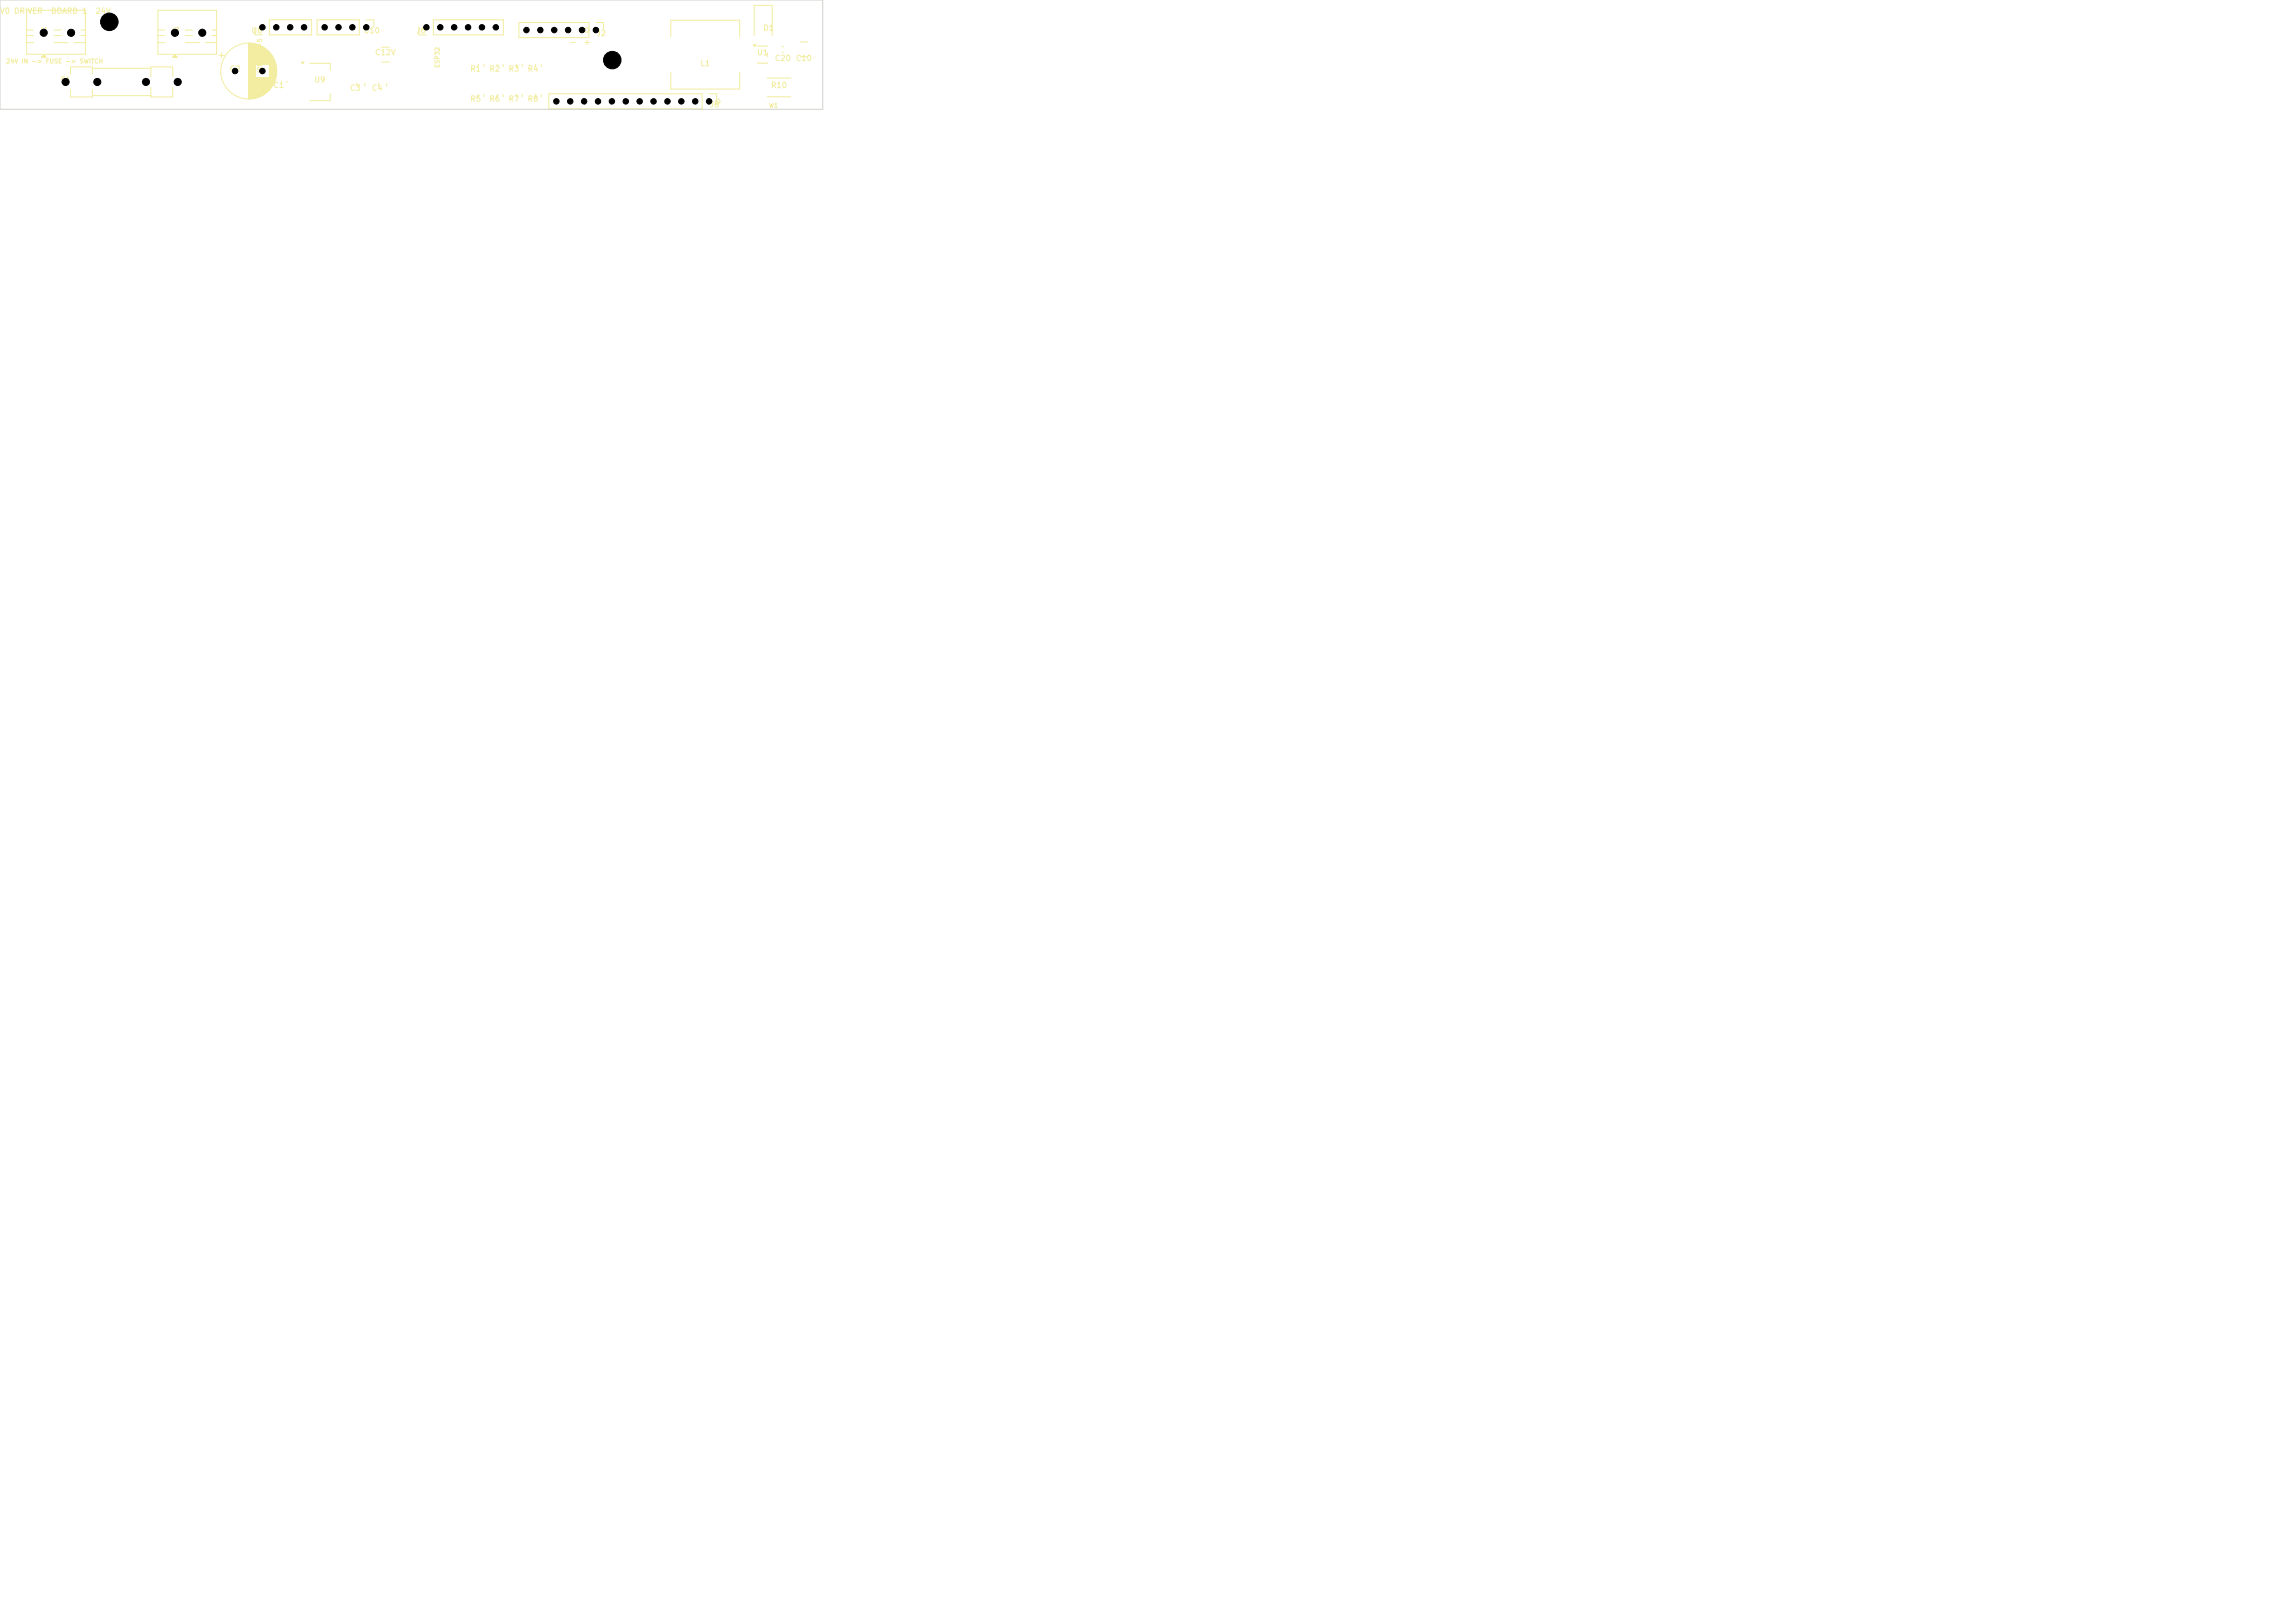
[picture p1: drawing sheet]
<svg xmlns="http://www.w3.org/2000/svg" width="420mm" height="297mm" viewBox="0 0 420 297" stroke-linecap="round" stroke-linejoin="round" font-family="sans-serif">
<defs><g id="words">
<g font-size="1" fill="#f2eda1">
<text x="-.1" y="2.8">V0 DRIVER</text>
<text x="9.2" y="2.8">BOARD 1</text>
<text x="17.4" y="2.8">24V</text>
<text x="18.3" y="4.3">MH1</text>
<text x="139.5" y="5.8">D1</text>
<text x="7" y="6.3">J1</text>
<text x="31" y="6.3">J7</text>
<text x="45.9" y="6.3">U8</text>
<text x="66.4" y="6.3">U10</text>
<text x="68.5" y="10.3">C12V</text>
<text x="76" y="6.3">J6</text>
<text x="104.1" y="8.5">-</text>
<text x="106.7" y="8.5">+</text>
<text x="109" y="6.8">J2</text>
<text x="110.3" y="11.3">MH5</text>
<text x="138.4" y="10.3">U1</text>
<text x="141.6" y="11.4">C20</text>
<text x="145.5" y="11.4">C10</text>
<text x="11" y="15.3">F1</text>
<text x="41.9" y="13.3">C2</text>
<text x="49.9" y="16.3">C1</text>
<text x="57.4" y="15.3">U9</text>
<text x="63.9" y="16.8">C3</text>
<text x="67.9" y="16.8">C4</text>
<text x="85.9" y="13.3">R1</text>
<text x="89.4" y="13.3">R2</text>
<text x="92.9" y="13.3">R3</text>
<text x="96.4" y="13.3">R4</text>
<text x="128" y="12.3">L1</text>
<text x="140.9" y="16.3">R10</text>
<text x="85.9" y="18.8">R5</text>
<text x="89.4" y="18.8">R6</text>
<text x="92.9" y="18.8">R7</text>
<text x="96.4" y="18.8">R8</text>
<text x="129.8" y="19.9">J8</text>
</g>
<g font-size=".8" fill="#f2eda1">
<text x="1" y="11.8">24V IN -&gt; FUSE -&gt; SWITCH</text>
<text x="48.1" y="13.5" transform="rotate(-90 48.1 13.5)">IRM-02-5</text>
<text x="80.6" y="12.5" transform="rotate(-90 80.6 12.5)">ESP32</text>
<text x="140.6" y="19.9">W1</text>
</g>
</g></defs>
<g fill="none" stroke="#f2eda1" stroke-width=".18">
<path d="M46.6 5v1.4h1.4M49.3 3.6h7.7v2.8h-7.7zM91 17.3v.4M92 17.3v.4M137.8 8.2h.5l-.2 .3zM138.6 8.5h1.8M138.6 11.5h1.8M140.4 9.6v.8"/>
<circle cx="107.4" cy="5.5" r=".4"/>
<circle cx="131.3" cy="18.6" r=".4"/>
</g>
<path d="M137.8 8.2h.5l-.2 .3z" fill="#f2eda1"/>
<path d="M28.9 5.5h1.2M28.9 6.5h1.2M28.9 7.8h1.2M31.7 9.9h-2.8v-8h10.7v8h-7.3M32 9.9l.4 .6h-.8zM33.9 5.5h1.3M33.9 6.5h1.3M33.9 7.8h2.6M37.5 7.8h2.1M38.8 5.5h.8M38.8 6.5h.8" fill="none" stroke="#f2eda1" stroke-width=".18"/>
<path d="M32 9.9l.4 .6h-.8z" fill="#f2eda1"/>
<path d="M51.5 14.9v.2M52.5 14.9v.2M55.1 11.4h.5l-.2 .3zM56.7 11.6h3.7v1.3M60.4 17.2v1.2h-3.7M76.6 5v1.4h1.4M79.3 3.6h12.8v2.8h-12.8zM87.5 17.3v.4M88.5 17.3v.4M137.9 6.5v-5.5h3.3v5.5M143.1 8.5h.2M143.1 9.6h.2" fill="none" stroke="#f2eda1" stroke-width=".18"/>
<path d="M55.1 11.4h.5l-.2 .3z" fill="#f2eda1"/>
<g fill="none" stroke="#f2eda1" stroke-width=".18">
<path d="M4.9 5.5h1.2M4.9 6.5h1.2M4.9 7.8h1.2M7.7 9.9h-2.8v-8h10.7v8h-7.3M8 9.9l.4 .6h-.8zM9.9 5.5h1.3M9.9 6.5h1.3M9.9 7.8h2.6M13.5 7.8h2.1M14.8 5.5h.8M14.8 6.5h.8M94.9 4.1h12.8v2.8h-12.8z"/>
<path d="M109 4.1h1.4v1.4"/>
</g>
<path d="M8 9.9l.4 .6h-.8z" fill="#f2eda1"/>
<g fill="none" stroke="#f2eda1" stroke-width=".18">
<path d="M12.9 13.6v-1.3h4v1.3M12.9 16.4v1.3h4v-1.3M16.9 12.5h10.7M16.9 17.5h10.7M27.6 14v-1.7h4v1.7M27.6 16v1.7h4v-1.7M40 10.1h1M40.5 9.6v1M45.5 7.9v10.2M45.6 7.9v10.2M45.7 7.9v10.2M45.8 7.9v10.2"/>
<path d="M45.9 7.9v10.2M46 7.9v10.2M46.1 8v10M46.2 8v10M46.3 8v10M46.4 8v10M46.5 8v10M46.6 8v10M46.7 8.1v9.8M46.8 8.1v3.7M46.8 14.2v3.7M46.9 8.1v3.7"/>
<path d="M46.9 14.2v3.7M47 8.1v3.7M47 14.2v3.7M47 8.2v3.6M47 14.2v3.6M47.1 8.2v3.6M47.1 14.2v3.6M47.2 8.2v3.6M47.2 14.2v3.6M47.3 14.2l-.1 3.6M47.3 8.2v3.6M47.3 14.2v3.6"/>
<path d="M47.3 8.3v3.5M47.3 14.2v3.5M47.4 8.3v3.5M47.4 14.2v3.5M47.5 8.3v3.5M47.5 14.2v3.5M47.6 14.2l-.1 3.5M47.6 8.4v3.4M47.6 14.2v3.4M47.7 8.4v3.4M47.7 14.2v3.4M47.8 8.5v3.3"/>
<path d="M47.8 14.2v3.3M47.9 8.5v3.3M47.9 14.2v3.3M48 8.6v3.2M48 14.2v3.2M48.1 8.6v3.2M48.1 14.2v3.2M48.1 8.7v3.1M48.1 14.2v3.1M48.2 8.7v3.1M48.2 14.2v3.1M48.3 8.7v3.1"/>
<path d="M48.3 14.2v3.1M48.3 8.8v3M48.3 14.2v3M48.4 8.8v3M48.4 14.2v3M48.5 8.9v2.9M48.5 14.2v2.9M48.6 9v2.8M48.6 14.2v2.9M48.6 14.2v2.8M48.7 9v2.8M48.7 14.2v2.8"/>
<path d="M48.7 9.1v2.7M48.7 14.2v2.7M48.8 9.1v2.7M48.8 14.2v2.7M48.9 14.2l-.1 2.7M48.9 9.2v2.6M48.9 14.2v2.6M49 9.3v2.5M49 14.2v2.5M49.1 9.4v2.4M49.1 14.2v2.4M49.2 14.2l-.1 2.4"/>
<path d="M49.2 9.5v2.3M49.2 14.2v2.3M49.3 9.6v6.8M49.3 9.7v6.6M49.4 9.7v6.6M49.5 9.8v6.4M49.5 9.9v6.2M49.6 9.9v6.2M49.6 10v6M49.7 10.1v5.8M49.7 10.2v5.6M49.8 10.2v5.6"/>
<path d="M49.9 10.4v5.2M49.9 10.5v5M50 10.6v4.8M50.1 10.7v4.6M50.1 10.8v4.4M50.2 11v4M50.2 11.1v3.8M50.3 11.2v3.6M50.3 11.3v3.4M50.3 11.4v3.2M50.4 11.5v3M50.4 11.6v2.8"/>
<path d="M50.5 11.9v2.2M50.5 12.1v1.8M50.6 12.4v1.2M58 3.6h7.7v2.8h-7.7zM65.3 15.2v.6M66.7 15.2v.6M67 3.6h1.4v1.4M69.3 15.2v.6M69.8 8.6h1.4M69.8 11.4h1.4M70.7 15.2v.6M87.5 11.8v.4"/>
<path d="M88.5 11.8v.4M91 11.8v.4M92 11.8v.4M94.5 11.8v.4M94.5 17.3v.4M95.5 11.8v.4M95.5 17.3v.4M98 11.8v.4M98 17.3v.4M99 11.8v.4M99 17.3v.4M100.4 17.2h28v2.7h-28z"/>
<path d="M122.7 6.7v-3h12.6v3M122.7 13.3v3h12.6v-3M129.7 17.2h1.4v1.4M140.3 14.3h4.4M140.3 17.7h4.4M146.3 7.7h1.5M146.3 10.4h1.5"/>
<circle cx="45.5" cy="13" r="5.1"/>
</g>
<path d="M0 0h150.5v20h-150.5z" fill="none" stroke="#d0d2cd" stroke-width=".18"/>
<g fill="#000" stroke="#000" stroke-width=".18">
<circle cx="8" cy="6" r=".65"/>
<circle cx="12" cy="15" r=".65"/>
<circle cx="13" cy="6" r=".65"/>
<circle cx="17.8" cy="15" r=".65"/>
<circle cx="20" cy="4" r="1.6"/>
<circle cx="26.7" cy="15" r=".65"/>
<circle cx="32" cy="6" r=".65"/>
<circle cx="32.5" cy="15" r=".65"/>
<circle cx="37" cy="6" r=".65"/>
<circle cx="43" cy="13" r=".5"/>
<circle cx="48" cy="5" r=".5"/>
<circle cx="48" cy="13" r=".5"/>
<circle cx="50.5" cy="5" r=".5"/>
<circle cx="53.1" cy="5" r=".5"/>
<circle cx="55.6" cy="5" r=".5"/>
<circle cx="59.4" cy="5" r=".5"/>
<circle cx="61.9" cy="5" r=".5"/>
<circle cx="64.5" cy="5" r=".5"/>
<circle cx="67" cy="5" r=".5"/>
<circle cx="78" cy="5" r=".5"/>
<circle cx="80.5" cy="5" r=".5"/>
<circle cx="83.1" cy="5" r=".5"/>
<circle cx="85.6" cy="5" r=".5"/>
<circle cx="88.2" cy="5" r=".5"/>
<circle cx="90.7" cy="5" r=".5"/>
<circle cx="96.3" cy="5.5" r=".5"/>
<circle cx="98.8" cy="5.5" r=".5"/>
<circle cx="101.4" cy="5.5" r=".5"/>
<circle cx="101.8" cy="18.5" r=".5"/>
<circle cx="103.9" cy="5.5" r=".5"/>
<circle cx="104.3" cy="18.5" r=".5"/>
<circle cx="106.5" cy="5.5" r=".5"/>
<circle cx="106.9" cy="18.5" r=".5"/>
<circle cx="109" cy="5.5" r=".5"/>
<circle cx="109.4" cy="18.5" r=".5"/>
<circle cx="111.9" cy="18.5" r=".5"/>
<circle cx="112" cy="11" r="1.6"/>
<circle cx="114.5" cy="18.5" r=".5"/>
<circle cx="117" cy="18.5" r=".5"/>
<circle cx="119.6" cy="18.5" r=".5"/>
<circle cx="122.1" cy="18.5" r=".5"/>
<circle cx="124.6" cy="18.5" r=".5"/>
<circle cx="127.2" cy="18.5" r=".5"/>
<circle cx="129.7" cy="18.5" r=".5"/>
</g>
<use href="#words"/>
</svg>
